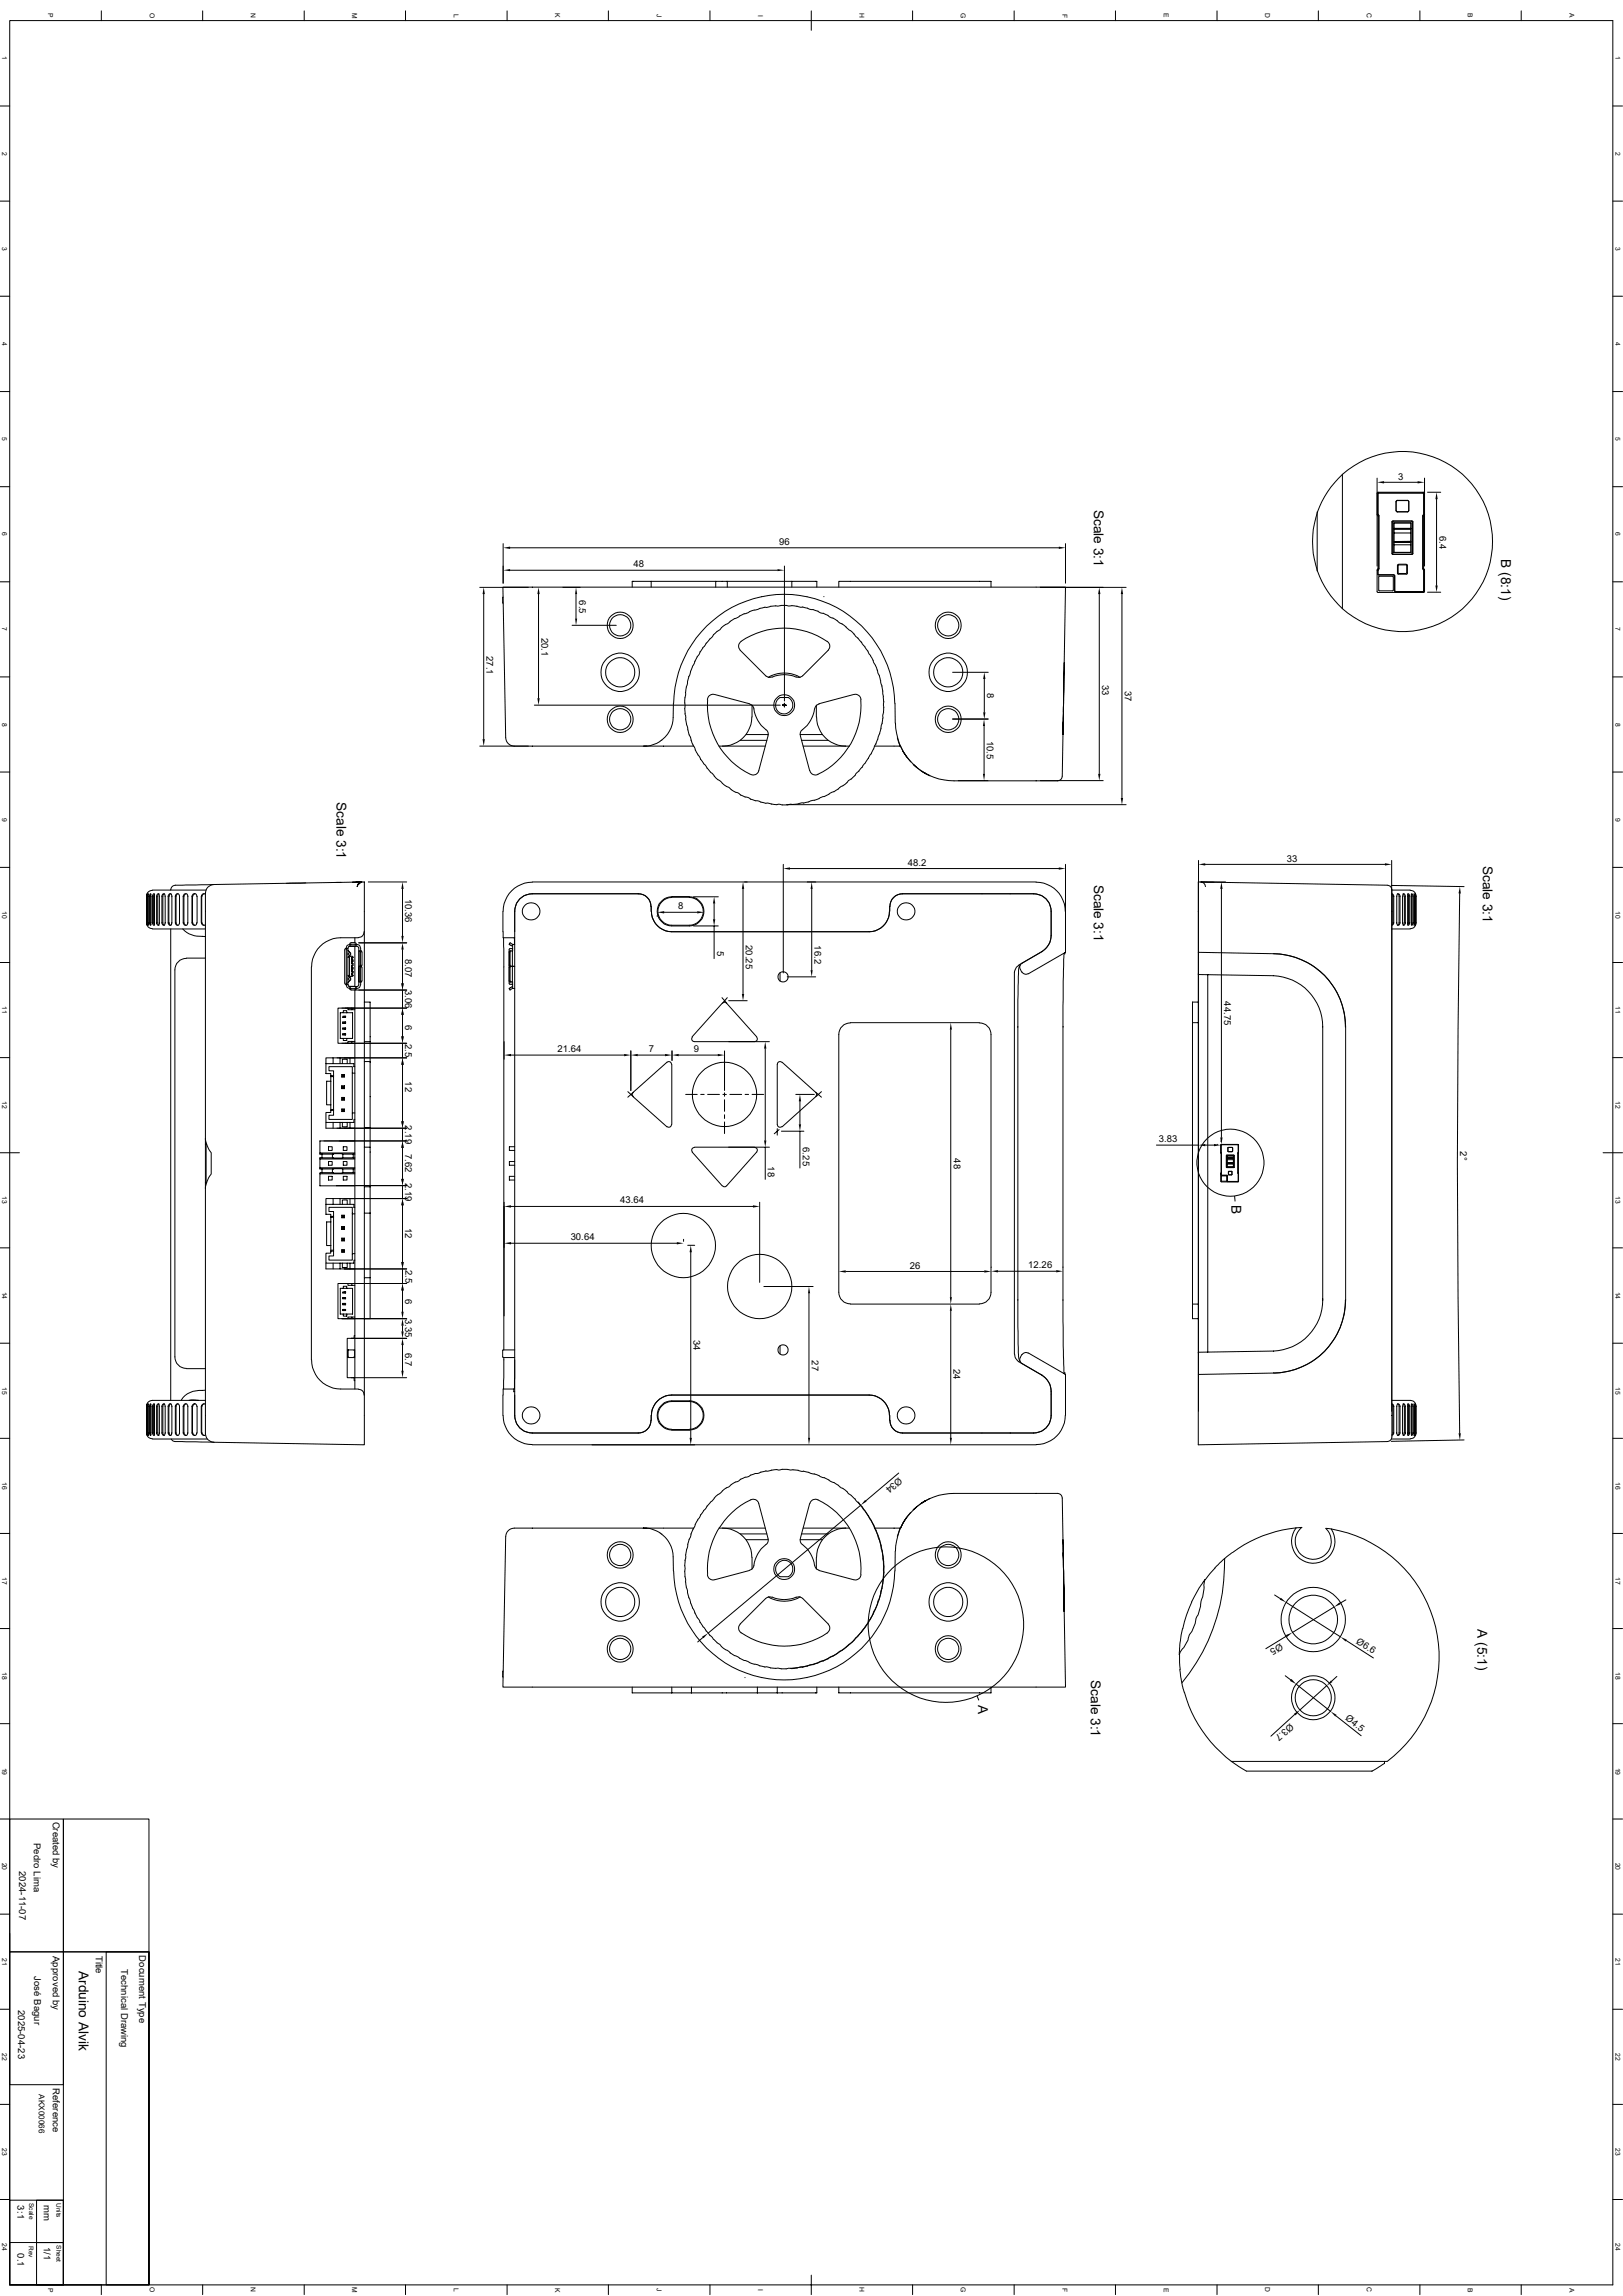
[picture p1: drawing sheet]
<svg xmlns="http://www.w3.org/2000/svg" width="297mm" height="420mm" viewBox="0 0 297 420" stroke-linecap="round" stroke-linejoin="round" font-family="sans-serif">
<defs><g id="words">
<g font-size="2.5">
<text x="200.2" y="93.3" transform="rotate(90 200.2 93.3)">Scale 3:1</text>
<text x="274.7" y="102.3" transform="rotate(90 274.7 102.3)">B (8:1)</text>
<text x="61.6" y="146.7" transform="rotate(90 61.6 146.7)">Scale 3:1</text>
<text x="200.2" y="161.8" transform="rotate(90 200.2 161.8)">Scale 3:1</text>
<text x="271.4" y="158.4" transform="rotate(90 271.4 158.4)">Scale 3:1</text>
<text x="225.3" y="220.4" transform="rotate(90 225.3 220.4)">B</text>
<text x="270.4" y="298" transform="rotate(90 270.4 298)">A (5:1)</text>
<text x="179" y="311.9" transform="rotate(90 179 311.9)">A</text>
<text x="199.6" y="307.3" transform="rotate(90 199.6 307.3)">Scale 3:1</text>
<text x="14.4" y="360.6" transform="rotate(90 14.4 360.6)">Arduino Alvik</text>
</g>
<g font-size="1.7">
<text x="255.9" y="87.7">3</text>
<text x="142.6" y="99.7">96</text>
<text x="263.4" y="98" transform="rotate(90 263.4 98)">6.4</text>
<text x="115.9" y="103.8">48</text>
<text x="106" y="109.8" transform="rotate(90 106 109.8)">6.5</text>
<text x="99.1" y="116.6" transform="rotate(90 99.1 116.6)">20.1</text>
<text x="89" y="120" transform="rotate(90 89 120)">27.1</text>
<text x="201.7" y="125.3" transform="rotate(90 201.7 125.3)">33</text>
<text x="180.6" y="126.8" transform="rotate(90 180.6 126.8)">8</text>
<text x="205.8" y="126.3" transform="rotate(90 205.8 126.3)">37</text>
<text x="180.6" y="135.5" transform="rotate(90 180.6 135.5)">10.5</text>
<text x="166.2" y="158.3">48.2</text>
<text x="235.5" y="157.6">33</text>
<text x="74.2" y="164.4" transform="rotate(90 74.2 164.4)">10.36</text>
<text x="124.1" y="166.4">8</text>
<text x="131.2" y="173.9" transform="rotate(90 131.2 173.9)">5</text>
<text x="136.5" y="172.8" transform="rotate(90 136.5 172.8)">20.25</text>
<text x="149.1" y="172.9" transform="rotate(90 149.1 172.9)">16.2</text>
<text x="74.2" y="175.3" transform="rotate(90 74.2 175.3)">8.07</text>
<text x="74.2" y="181.1" transform="rotate(90 74.2 181.1)">3.06</text>
<text x="224" y="183.2" transform="rotate(90 224 183.2)">44.75</text>
<text x="74.2" y="187.5" transform="rotate(90 74.2 187.5)">6</text>
<text x="74.2" y="191" transform="rotate(90 74.2 191)">2.5</text>
<text x="74.2" y="197.8" transform="rotate(90 74.2 197.8)">12</text>
<text x="102" y="192.5">21.64</text>
<text x="118.7" y="192.5">7</text>
<text x="127" y="192.5">9</text>
<text x="74.2" y="205.9" transform="rotate(90 74.2 205.9)">2.19</text>
<text x="146.9" y="209.8" transform="rotate(90 146.9 209.8)">6.25</text>
<text x="212" y="208.9">3.83</text>
<text x="74.2" y="211.1" transform="rotate(90 74.2 211.1)">7.62</text>
<text x="140.5" y="213.4" transform="rotate(90 140.5 213.4)">18</text>
<text x="174.5" y="211.9" transform="rotate(90 174.5 211.9)">48</text>
<text x="267.2" y="210.6" transform="rotate(90 267.2 210.6)">2°</text>
<text x="74.2" y="216.3" transform="rotate(90 74.2 216.3)">2.19</text>
<text x="113.5" y="220.1">43.64</text>
<text x="74.2" y="224.7" transform="rotate(90 74.2 224.7)">12</text>
<text x="104.4" y="226.9">30.64</text>
<text x="74.2" y="232.2" transform="rotate(90 74.2 232.2)">2.5</text>
<text x="166.5" y="232.1">26</text>
<text x="188.2" y="232">12.26</text>
<text x="74.2" y="237.5" transform="rotate(90 74.2 237.5)">6</text>
<text x="74.2" y="241.3" transform="rotate(90 74.2 241.3)">3.35</text>
<text x="126.9" y="245.1" transform="rotate(90 126.9 245.1)">34</text>
<text x="74.2" y="247.5" transform="rotate(90 74.2 247.5)">6.7</text>
<text x="148.5" y="248.8" transform="rotate(90 148.5 248.8)">27</text>
<text x="174.5" y="250.4" transform="rotate(90 174.5 250.4)">24</text>
<text x="164.5" y="270.2" transform="rotate(140 164.5 270.2)">Ø34</text>
<text x="234.3" y="300.6" transform="rotate(149 234.3 300.6)">Ø5</text>
<text x="248.1" y="300.5" transform="rotate(32 248.1 300.5)">Ø6.6</text>
<text x="236.1" y="315.2" transform="rotate(138 236.1 315.2)">Ø3.7</text>
<text x="246.1" y="314.5" transform="rotate(38 246.1 314.5)">Ø4.5</text>
<text x="9.7" y="333.2" transform="rotate(90 9.7 333.2)">Created by</text>
<text x="6.2" y="337.1" transform="rotate(90 6.2 337.1)">Pedro Lima</text>
<text x="3.5" y="342.3" transform="rotate(90 3.5 342.3)">2024-11-07</text>
<text x="9.7" y="357.8" transform="rotate(90 9.7 357.8)">Approved by</text>
<text x="17.5" y="357.7" transform="rotate(90 17.5 357.7)">Title</text>
<text x="25.4" y="357.7" transform="rotate(90 25.4 357.7)">Document Type</text>
<text x="6.3" y="361.5" transform="rotate(90 6.3 361.5)">José Bagur</text>
<text x="22.2" y="360.2" transform="rotate(90 22.2 360.2)">Technical Drawing</text>
<text x="3.3" y="367.7" transform="rotate(90 3.3 367.7)">2025-04-23</text>
<text x="9.7" y="382" transform="rotate(90 9.7 382)">Reference</text>
<text x="3.2" y="403.4" transform="rotate(90 3.2 403.4)">3:1</text>
<text x="8" y="403.4" transform="rotate(90 8 403.4)">mm</text>
<text x="3.2" y="412.2" transform="rotate(90 3.2 412.2)">0.1</text>
<text x="8" y="411" transform="rotate(90 8 411)">1/1</text>
</g>
<text font-size="1.5" x="7.1" y="383" transform="rotate(90 7.1 383)">AKX00066</text>
<g font-size="1.2">
<text x="8.8" y="2.5" transform="rotate(90 8.8 2.5)">P</text>
<text x="27.4" y="2.4" transform="rotate(90 27.4 2.4)">O</text>
<text x="45.9" y="2.4" transform="rotate(90 45.9 2.4)">N</text>
<text x="64.5" y="2.4" transform="rotate(90 64.5 2.4)">M</text>
<text x="83.1" y="2.5" transform="rotate(90 83.1 2.5)">L</text>
<text x="101.6" y="2.5" transform="rotate(90 101.6 2.5)">K</text>
<text x="120.2" y="2.5" transform="rotate(90 120.2 2.5)">J</text>
<text x="138.7" y="2.7" transform="rotate(90 138.7 2.7)">I</text>
<text x="157.3" y="2.4" transform="rotate(90 157.3 2.4)">H</text>
<text x="175.9" y="2.4" transform="rotate(90 175.9 2.4)">G</text>
<text x="194.4" y="2.5" transform="rotate(90 194.4 2.5)">F</text>
<text x="213" y="2.5" transform="rotate(90 213 2.5)">E</text>
<text x="231.5" y="2.4" transform="rotate(90 231.5 2.4)">D</text>
<text x="250.1" y="2.4" transform="rotate(90 250.1 2.4)">C</text>
<text x="268.6" y="2.5" transform="rotate(90 268.6 2.5)">B</text>
<text x="287.2" y="2.5" transform="rotate(90 287.2 2.5)">A</text>
<text x=".4" y="10.3" transform="rotate(90 .4 10.3)">1</text>
<text x="295.6" y="10.3" transform="rotate(90 295.6 10.3)">1</text>
<text x=".4" y="27.7" transform="rotate(90 .4 27.7)">2</text>
<text x="295.6" y="27.7" transform="rotate(90 295.6 27.7)">2</text>
<text x=".4" y="45.2" transform="rotate(90 .4 45.2)">3</text>
<text x="295.6" y="45.2" transform="rotate(90 295.6 45.2)">3</text>
<text x=".4" y="62.6" transform="rotate(90 .4 62.6)">4</text>
<text x="295.6" y="62.6" transform="rotate(90 295.6 62.6)">4</text>
<text x=".4" y="80" transform="rotate(90 .4 80)">5</text>
<text x="295.6" y="80" transform="rotate(90 295.6 80)">5</text>
<text x=".4" y="97.4" transform="rotate(90 .4 97.4)">6</text>
<text x="295.6" y="97.4" transform="rotate(90 295.6 97.4)">6</text>
<text x=".4" y="114.8" transform="rotate(90 .4 114.8)">7</text>
<text x="295.6" y="114.8" transform="rotate(90 295.6 114.8)">7</text>
<text x=".4" y="132.2" transform="rotate(90 .4 132.2)">8</text>
<text x="295.6" y="132.2" transform="rotate(90 295.6 132.2)">8</text>
<text x=".4" y="149.6" transform="rotate(90 .4 149.6)">9</text>
<text x="295.6" y="149.6" transform="rotate(90 295.6 149.6)">9</text>
<text x=".4" y="166.7" transform="rotate(90 .4 166.7)">10</text>
<text x="295.6" y="166.7" transform="rotate(90 295.6 166.7)">10</text>
<text x=".4" y="184.1" transform="rotate(90 .4 184.1)">11</text>
<text x="295.6" y="184.1" transform="rotate(90 295.6 184.1)">11</text>
<text x=".4" y="201.5" transform="rotate(90 .4 201.5)">12</text>
<text x="295.6" y="201.5" transform="rotate(90 295.6 201.5)">12</text>
<text x=".4" y="218.9" transform="rotate(90 .4 218.9)">13</text>
<text x="295.6" y="218.9" transform="rotate(90 295.6 218.9)">13</text>
<text x=".4" y="236.3" transform="rotate(90 .4 236.3)">14</text>
<text x="295.6" y="236.3" transform="rotate(90 295.6 236.3)">14</text>
<text x=".4" y="253.7" transform="rotate(90 .4 253.7)">15</text>
<text x="295.6" y="253.7" transform="rotate(90 295.6 253.7)">15</text>
<text x=".4" y="271.1" transform="rotate(90 .4 271.1)">16</text>
<text x="295.6" y="271.1" transform="rotate(90 295.6 271.1)">16</text>
<text x=".4" y="288.5" transform="rotate(90 .4 288.5)">17</text>
<text x="295.6" y="288.5" transform="rotate(90 295.6 288.5)">17</text>
<text x=".4" y="305.9" transform="rotate(90 .4 305.9)">18</text>
<text x="295.6" y="305.9" transform="rotate(90 295.6 305.9)">18</text>
<text x=".4" y="323.3" transform="rotate(90 .4 323.3)">19</text>
<text x="295.6" y="323.3" transform="rotate(90 295.6 323.3)">19</text>
<text x=".4" y="340.7" transform="rotate(90 .4 340.7)">20</text>
<text x="295.6" y="340.7" transform="rotate(90 295.6 340.7)">20</text>
<text x=".4" y="358.1" transform="rotate(90 .4 358.1)">21</text>
<text x="295.6" y="358.1" transform="rotate(90 295.6 358.1)">21</text>
<text x=".4" y="375.5" transform="rotate(90 .4 375.5)">22</text>
<text x="295.6" y="375.5" transform="rotate(90 295.6 375.5)">22</text>
<text x=".4" y="392.9" transform="rotate(90 .4 392.9)">23</text>
<text x="295.6" y="392.9" transform="rotate(90 295.6 392.9)">23</text>
<text x="5.3" y="403" transform="rotate(90 5.3 403)">Scale</text>
<text x="10.3" y="402.9" transform="rotate(90 10.3 402.9)">Units</text>
<text x=".4" y="410.4" transform="rotate(90 .4 410.4)">24</text>
<text x="5.2" y="410.8" transform="rotate(90 5.2 410.8)">Rev</text>
<text x="10.3" y="410.7" transform="rotate(90 10.3 410.7)">Sheet</text>
<text x="295.6" y="410.4" transform="rotate(90 295.6 410.4)">24</text>
<text x="8.8" y="418.5" transform="rotate(90 8.8 418.5)">P</text>
<text x="27.4" y="418.4" transform="rotate(90 27.4 418.4)">O</text>
<text x="45.9" y="418.4" transform="rotate(90 45.9 418.4)">N</text>
<text x="64.5" y="418.3" transform="rotate(90 64.5 418.3)">M</text>
<text x="83.1" y="418.5" transform="rotate(90 83.1 418.5)">L</text>
<text x="101.6" y="418.5" transform="rotate(90 101.6 418.5)">K</text>
<text x="120.2" y="418.5" transform="rotate(90 120.2 418.5)">J</text>
<text x="138.7" y="418.7" transform="rotate(90 138.7 418.7)">I</text>
<text x="157.3" y="418.4" transform="rotate(90 157.3 418.4)">H</text>
<text x="175.9" y="418.4" transform="rotate(90 175.9 418.4)">G</text>
<text x="194.4" y="418.5" transform="rotate(90 194.4 418.5)">F</text>
<text x="213" y="418.5" transform="rotate(90 213 418.5)">E</text>
<text x="231.5" y="418.4" transform="rotate(90 231.5 418.4)">D</text>
<text x="250.1" y="418.4" transform="rotate(90 250.1 418.4)">C</text>
<text x="268.6" y="418.5" transform="rotate(90 268.6 418.5)">B</text>
<text x="287.2" y="418.5" transform="rotate(90 287.2 418.5)">A</text>
</g>
</g></defs>
<g fill="none" stroke="#000" stroke-width=".18">
<path d="M0 19.4h1.8M1.8 3.8h293.3v414.2h-293.3zM18.5 2v1.8M37.1 2v1.8M55.7 2v1.8M74.2 2v1.8M92.8 2v1.8M111.3 2v1.8M129.9 2v1.8M148.5 2v3.5M167 2v1.8M185.6 2v1.8"/>
<path d="M204.1 2v1.8M222.7 2v1.8M241.3 2v1.8M259.8 2v1.8M278.4 2v1.8M295.1 19.4h1.8M0 36.8h1.8M295.1 36.8h1.8M0 54.2h1.8M295.1 54.2h1.8M0 71.6h1.8M295.1 71.6h1.8"/>
<path d="M0 89h1.8M92.1 99.4v7.3M195 99.4v7.3M241 93.6v10.8M245.7 86.7v24.6M252 90.3l.1-.3h8.5l.1 .3M252 94.1l.1 .2M252 87.5v16M252.1 94.2v9.9M252.2 94.2l.1 .1v9.8M252.2 94.1l.1-3.9h8.1l.1 3.9M252.2 94.1l.1 .2v9.8"/>
<path d="M252.3 90.2l-.2 .1 .1 3.8M252.3 90.1h8.1M253.3 88.2h6.1M254.7 95.4v5.9l.2 .1h3.6l.1-6M254.7 95.5l.2-.2h3.5l.2 .2M254.9 95.3h3.5M255 95.3l-.2 .2v5.7M255.1 95.6v4.1M255.1 95.6h3.1v5.4h-3.1zM255.1 99.7v1.3M255.1 95.7h3.1M255.1 99.7h3.1"/>
<path d="M255.1 99.2h3.1M255.1 97.5h3.1M255.1 96.8h3.1M255.1 96.7h3.1M255.1 96.6h3.1M255.5 93.4l.2 .2h1.9l.2-.2M255.7 91.5l-.2 .2v1.8l.2 .1h1.9l.2-.1v-1.8l-.2-.2M255.7 91.6l-.2 .2M255.7 91.5h1.9M257.6 91.6l.2 .2M258.2 96.6v4.4M258.2 99l-3.1 .1h3.1"/>
<path d="M258.2 95.6v1M258.3 95.3l.2 .2v5.7M260.3 94.4v9.6M260.4 90.2l.2 .1M260.6 94.1l-.2 .2v9.8l.2 .1M260.6 94.2l-.2 .2M260.6 94.3v9.8M260.6 90.3v3.8M260.6 94.2v.1M260.7 94.1l-.1 .2M260.7 87.5v16M261.2 90h2.5"/>
<path d="M262.9 91.3v15.8M295.1 89h1.8M0 106.4h1.8M87.8 107.4h8.9M88.5 108.7v26.5M92.1 109.2v1.2M93.3 100.2h100.5M93.3 104.3h49M98.6 108.7v19M104.7 114.4h8.1M105.4 108.7v4.5M119.2 106.3h-3.5v1.1"/>
<path d="M119.2 106.3h11.8M119.2 106.3v1.1M128.1 119.2l-.9 1.8M128.7 118.5l-.6 .8M129.2 117.6l-.3 .6-.3 .2M129.9 116.9l-.6 .7M131 106.3h2.1M131 106.3v1.1M133.1 106.3h11.8M133.1 106.3v1.1M133.6 113.7l-2.4 1.8-1.4 1.4M139.4 109.1h.1"/>
<path d="M143.6 103.5v24.7M144.9 106.3h4.6v1.1M144.9 106.3v1.1M145.8 110.9l2.8 .6a2.4 2.4 0 0 1 1.5 .6l.6 .1 2.1 1.1 1.7 1.1 1.1 1M145.8 110.9l-2.8-.2-3 .4-2.4 .6-1.4 .6-2.6 1.4M147.7 109.1h.1M150.7 109.1h.1M151.4 117.3a1.09 1.09 0 0 1 .2 1.7l-4.7 4.6-.8 .3a7.1 7.1 0 0 0-5 0h-.4l-.6-.3-4.6-4.6a1.09 1.09 0 0 1 .1-1.7 14 14 0 0 1 15.8 0M153.5 107.4v-1.1h27.9v1.1M155.7 115.4l1.9 2.1M157.6 117.4l.2 .4 .5 .5M158.2 118.3l.6 .8"/>
<path d="M158.8 119l.5 .9M159.3 120l.9 1.7M190.4 107.4h15.7M201.2 108.7v32.9M205.3 108.7v37.3M252.3 105.1l2.8 .1 .1 .1M252.3 105.2h2.8l.1 2.9M252.3 104.1l-.2 .2v.8l.2 .1M252.3 104.2l-.1 .1 .1 .8M252.3 105.5l2.6-.1 .1 2.6-2.6 .1zM254.8 101.2l.2 .1M254.9 101.3h3.5"/>
<path d="M255.1 101h3.1M255.2 108.1l.1 .1h5.2l.1-.1M255.9 103.4h1.5v1.5h-1.5zM255.9 103.3l-.2 .1v1.5l.2 .1h1.6l.1-1.6-.3-.1M255.9 103.2h1.4M258.5 101.2l-.2 .1M260.4 104l.1 .1M260.4 104.2l.1 .1M260.5 104.3l-.1 3.9h-5l-.1-2.9M260.5 104.2l.1 .1M260.6 104.1l.1 4.1-.1 .2h-8.5l-.1-.2 .1-4.1M260.6 104.3v3.8"/>
<path d="M261.2 108.3h2.5M295.1 106.4h1.8M0 123.8h1.8M87.8 136.5h8.9M97.8 129h45M117.9 136.5h9.1M118.4 136.4l-.5 .1M120.8 135.6l-.6 .4a4.6 4.6 0 0 1-2.5 .5M121.1 135.4h.1M123.2 128.7a8.6 8.6 0 0 1-.7 5 5 5 0 0 1-1.7 1.9M123.3 128.7a20.2 20.2 0 0 1 20.2-20 20.2 20.2 0 0 1 20.2 20M125.3 130.6l.6 2.9"/>
<path d="M125.4 126.6l-.1 1.5 .1 2.5M125.9 133.5l.5 1.9M126.1 123.8l-.6 2.8M126.4 122.8l-.2 .6-.2 .4M126.5 135.4l.3 .9M126.7 121.9l-.3 .9M126.8 136.3l.9 1.7M127.2 120.9l-.5 1M127.7 138l.5 .9M128.2 138.9l.6 .8M128.7 139.7l.3 .2 .4 .6M129.5 128a13.9 13.9 0 0 0 7.8 13.6"/>
<path d="M130.8 127a1.05 1.05 0 0 0-1.3 1M130.8 127l6.4 1.7M131.6 136.5h.6M132.2 136.5h7.8M135.5 135.4h4.8M136.5 134.4h4.1M137.2 128.8l.3 .1 .3 .4a6.6 6.6 0 0 0 2.7 4.5l.1 .6-1.7 6.6a1.02 1.02 0 0 1-1.5 .6M137.6 131.1a5.3 5.3 0 0 1-5.4 5.4M137.6 129v2.1M140.6 123.9a5.7 5.7 0 0 1 5.8 0M142.5 127.8l.2-.2h1.6a1.6 1.6 0 0 1 .5 2.3 1.6 1.6 0 0 1-2.3 .3 1.6 1.6 0 0 1 0-2.4zM143.2 129h.6"/>
<path d="M143.6 128.7v.6M146.4 134.4h4.1M146.7 135.4h4.9M147 136.5h7.8M149.1 129.7a6.2 6.2 0 0 1-2.5 4.1l-.2 .6 1.8 6.6M149.4 129v2.1M149.4 131.1a5.3 5.3 0 0 0 5.4 5.4M149.9 128.8l-.5 .3-.3 .6M154.8 136.5h.6M156.2 127l-6.3 1.7M156.3 127a1.05 1.05 0 0 1 1.3 1M157.5 128a13.9 13.9 0 0 1-7.9 13.6"/>
<path d="M158.4 139.5l-.5 .5-.1 .4M158.9 138.7l-.5 .8M159.5 137.8l-.6 1M159.9 137l-.5 .8M160 136.5h4.7M160.2 121.7l.3 .9M160.3 136.1l-.4 .9M160.6 122.6l.5 1.9M160.6 135.2l-.3 .9M161 134.2l-.3 1M161.2 124.5l.2 1M161.4 125.5l.3 1.9"/>
<path d="M161.5 132.3l-.5 1.9M161.5 131.4l-.1 .9M161.6 127.4l.1 1M161.7 129.4v.9M161.7 130.3l-.2 .6 .1 .5M161.8 128.4v1M163.8 128.7v3.6M163.9 132.3a10.8 10.8 0 0 0 10.7 10.5h17.8a1.88 1.88 0 0 0 1.9-.4l.1-.4 .6-34.6h-103l.5 27.5a1.76 1.76 0 0 0 2.3 1.6h23.1M164.2 135l.5 1.5M164.7 136.5l1.2 2M165.2 137.4l1.5 2M174.3 123h6.5"/>
<path d="M174.3 131.5h6.5M180.1 132.8v8.8M180.1 124.2v6.1M194.6 129.2v1.1M194.7 121.2l-.2 13.2 .1-2.4M295.1 123.8h1.8M0 158.7h1.8M0 141.2h1.8M129.4 140.5l2 2.1M131.4 142.6l1.1 1 3.1 1.8M135.5 145.4l.9 .4M136.4 145.8l.5 .1 .5 .3"/>
<path d="M137.3 146.2l2.8 .7M140.2 146.9l1.9 .3 .5-.1 1.5 .1M143.3 158.1v19.9M143.9 147.2h62.2M144.6 158.9h49.2M148.2 141a1.02 1.02 0 0 0 1.5 .6M157.2 141.1l-2.6 2.4-2 1.3-1.8 .9-1.4 .6-2.3 .6-3 .3M157.7 140.3l-.6 .8M167.7 140.3l-.6-.5 1 .9M168.2 140.8l.8 .5M168.7 141.1l1.5 .8M169.1 141.3l.1 .1"/>
<path d="M169.1 141.4h.1M169.2 141.4l.2 .1-.1-.1M169.3 141.5l.8 .4M175.3 142.8h5.5M190.4 142.8h11.5M195 158.1v16.1M219.3 157.4v100.7M220.6 158.1h32.8M254.7 157.4v100.7M295.1 158.7h1.8M295.1 141.2h1.8M0 176.1h1.8"/>
<path d="M26.8 164v4.8M26.8 163.9v4.9M26.8 168.8a1.02 1.02 0 0 0 1.1 1.1M26.8 163.9l.2-.4v5.7l-.2-.4M27.1 163.5l.1 5.7-.2-.4v-4.9zM27.5 164v4.7M27.5 163.5l.1 .5v5.2h-.2l-.1-.4v-4.9zM27.6 168.7v.5M27.6 163.6v.4M27.9 169.9h9.7M27.9 162.9h-.3a.96 .96 0 0 0-.8 1M27.9 162.8h9.8"/>
<path d="M28 163.6h.3l-.1 5.6h-.2l-.1-.4v-4.9zM28.2 163.5l-.1 .3v5.1l.1 .3M28.8 163.6l.3-.1 .1 .4-.1 5.3h-.3l-.1-.4v-4.9zM29 163.5l-.1 .3v5.1l.1 .3M29.8 163.6l.3-.1 .1 .4v4.9l-.1 .4h-.3l-.2-.4v-4.9zM30.1 163.5l-.3 .3v5.1l.3 .3M30.9 164v4.7M30.9 168.7l.1 .4 .2 .1M31 163.5h.3l.2 .4v4.9l-.2 .4h-.3l-.2-.4v-4.9zM31.2 169.9v86.3M31.2 163.5l-.2 .2-.1 .3M32.3 163.6l.3-.1 .3 .4v4.8a.4 .4 0 0 1-.4 .6 .4 .4 0 0 1-.4-.6v-4.8z"/>
<path d="M32.6 163.5l-.3 .2-.1 .3v4.7l.1 .4 .3 .1M33.4 169.9l1.2 .9a4.7 4.7 0 0 0 2.4 .5M33.7 163.6l.5-.1 .2 .4v4.8a.43 .43 0 0 1-.4 .6 .43 .43 0 0 1-.5-.6v-4.8zM34 163.5l-.2 .2-.1 .3v4.7l.1 .4 .2 .1M34.1 175.3h3.5M34.1 175.3a2.17 2.17 0 0 0-2.1 2.1v70.8a2.17 2.17 0 0 0 2.1 2.1M35.2 164v4.7M35.3 168.7l.1 .4 .2 .1M35.3 163.6l.5-.1 .3 .5v4.7a.47 .47 0 0 1-.5 .6 .47 .47 0 0 1-.5-.6v-4.8zM35.6 163.5l-.2 .2-.1 .3M36.9 164v4.7M37 168.7l.1 .4 .3 .1"/>
<path d="M37 171.3h.6M37.4 163.5l-.3 .2-.1 .3M37.6 163.5a.52 .52 0 0 0-.8 .5l.1 4.8a.47 .47 0 0 0 .7 .4M39.2 161.8l27.5-.5v103l-27.5-.5M39.2 161.8l-6.4 .1a1.18 1.18 0 0 0-1.6 .9M39.2 161.8a1.77 1.77 0 0 0-1.6 2.3v45.2M56 161.5l-3.6 .1M57 176.9v71.9M61.4 161.4h1M63.1 173.7v6.1M63.1 173.7l.1-.2h.5v6.5M63.1 179.8l.1 .2h.5"/>
<path d="M63.3 173.4v.1M63.5 173.5v6.5M63.7 173.8l.5 .5v.3l-.5 .5M63.7 178.4l.5 .5v.3l-.5 .5M63.7 173.4v.1M63.7 174.3l.1 .1M63.7 178.9l.1 .1M63.7 173.8l.1 .1M63.7 174.5h.1M63.7 178.5l.4 .6-.4 .5M63.7 178.4l.1 .1M63.7 179v.1"/>
<path d="M63.7 173.9l.3 .3M63.8 175.1h-.1M63.8 179.7h-.1M63.8 174.5l-.1 .1M63.8 179.2h-.1M63.8 173.1h1.1M64 174.2l.1 .5-.4 .3M64 173.1l-.3 .3M64 173.1h1.2M64.1 172.8l-.6 .1-.1 .5M64.3 172.5h-.2v.6M64.3 172.8h-.2"/>
<path d="M64.3 172.7h.6M64.3 172.4h.6M64.3 178l.1 .4zM64.4 175.2h.2v-.2l-.5-.1-.1 .1v3.5l.1 .1h.4l.1-.2M64.4 175.6l-.1-.4v.4h.3v.3h-.2M64.4 176.3l-.1-.4v.4h.3v.3h-.2M64.4 177l-.1-.4v.4h.3v.2h-.2M64.4 177.7l-.1-.5v.5h.3v.3h-.2M64.4 178.4h.2M64.5 175.2v.4M64.5 175.9v.4M64.5 176.6v.4"/>
<path d="M64.5 178v.4M64.5 177.2v.5M64.5 161.4l1.7-.1-.7 .6-.1 .3a.86 .86 0 0 1 .8-.9zM64.6 178.4h.1M64.9 172.8h.3M64.9 171.5v1h.3v.6M64.9 173.1v7.4M65.2 172.8l.6 .1 .2 .5M65.2 173.1h.1M65.3 173.1l.3 .3M65.6 171.5a10.1 10.1 0 0 0-5.3 .5 5.2 5.2 0 0 0-3.3 4.9M65.7 173.4v3.3h.5v-.2"/>
<path d="M65.7 179.6v.6M65.7 176.8v2.8zM65.7 173.9h.1M65.7 172.5h8.7M65.7 176.8h.5v.2M65.9 173.9v2.8M65.9 173.9h-.2v2.8M65.9 176.8v2.8M65.9 173.9h.3v.3M66 179.6v.6M66 173.4v.5M66.2 179.4v.2h-.5"/>
<path d="M66.3 174.2v2.3M66.3 177v2.4M66.6 170.4v.3a.96 .96 0 0 1-1 .8M67.4 161.3h7M73.7 162.6v8.6M73.7 173.7v6.2M92 166.7v3.7M92.1 170.4v1.1M93.2 176.5l.1 .2h.2M93.2 179.4l.1 .2h.2M93.5 176.7h.7M93.5 179.6h.3"/>
<path d="M93.5 173.9l-.2 .3v2.4l.2 .1M93.5 176.8l-.2 .1v2.5l.2 .2M93.6 173h.2M93.8 172.8l-.5-.4-.1 .3 .4 .3M93.8 176.8v4M93.8 173.9h-.5l-.1 .3M93.8 172.7h.1M93.8 173.5h-.5l-.1 .2v6.2l.1 .1h.5M93.8 172.8v1.1M93.8 172.8h.4M93.8 173.9v2.8M93.8 176.8h-.5l-.1 .2"/>
<path d="M93.8 176.8h.4M94.1 171.5v1.3M94.2 171.5h-2.1l.1 75.4M97.4 161.4a5.3 5.3 0 0 0-5.3 5.3M97.4 161.3h92.2M119.1 165.8a2.31 2.31 0 0 0-2.3-2.3h-19.4a3.2 3.2 0 0 0-3.2 3.2v92.2a3.2 3.2 0 0 0 3.2 3.2h19.4a2.31 2.31 0 0 0 2.3-2.3M119.2 165.8v.9M120.3 167.5v.1M121.5 166.9h6.1M122.9 164h3.3M122.9 164.1h3.3M122.9 164.2a2.54 2.54 0 0 0-2.5 2.5 2.54 2.54 0 0 0 2.5 2.5h3.3a2.54 2.54 0 0 0 2.5-2.5 2.54 2.54 0 0 0-2.5-2.5"/>
<path d="M126.2 164a2.67 2.67 0 0 1 2.6 2.7 2.67 2.67 0 0 1-2.6 2.7h-3.3a2.67 2.67 0 0 1-2.6-2.7 2.67 2.67 0 0 1 2.6-2.7M126.9 169.4h4.5M126.9 164h4.5M130.7 165.3v2.8M130.7 169.4v5.9M136 162.6v19.2M142.7 178v1.5M144.1 178.7h5.2M148.5 162.6v14.9M162.8 166.7a3.8 3.8 0 0 1-3.8 3.7h-36.1a3.8 3.8 0 0 1-3.7-3.7M162.8 165.8v.9M162.9 165.8a2.31 2.31 0 0 1 2.3-2.3h23.9a3.2 3.2 0 0 1 3.3 3.2"/>
<path d="M186.5 176.9h.1M186.7 176.5a3.5 3.5 0 0 0-.3 2.1l-.1 64.1 .2 5.9M187 176.2l-.3 .3-.1 .4 .4 .9M187 177.8l.5 .4 .7-.1M189.6 161.4a5.3 5.3 0 0 1 5.3 5.3M192.4 171.1a3.6 3.6 0 0 1-1.7 3l-4.3 2.4-.4 .4-.4 1v69.8M192.4 166.7v4.4M194.7 174.5l.3-.3-6.8 3.9M194.7 174.5h.1M194.7 174.5l-.2 13.3M219.3 174.2v-12.9l34.6 .6a.93 .93 0 0 1 .8 1.2v98.6a1.88 1.88 0 0 1-.4 1.9l-.4 .1-34.6 .6v-12.9M219.3 178.3l13.6 .2a9.4 9.4 0 0 1 9.2 9.5v49.8"/>
<path d="M219.3 178.3v69.1M220 161.3h4.3M221 178.3v69.1M222.2 161.4l-2.4-.1a.87 .87 0 0 1 .8 .9M223.5 162.6v45.5M233.1 174.5l-13.8-.3v4.1M254.6 162l13.3 .2M254.7 163.5l.2 .1 .2 .4v4.8l-.4 .4M254.7 162.8h3.4M254.7 163.6l.2 .3v5l-.2 .3M254.7 169.9h3.4M255.7 163.5l.4 .1 .1 .3v4.9l-.3 .4h-.2l-.1-.4v-4.9z"/>
<path d="M255.8 163.5l.2 .3v5.1l-.2 .3M256.8 163.5l.2 .1 .2 .3v4.9l-.2 .4h-.2l-.1-.5v-4.7zM256.8 163.5l.2 .5M257 168.7l-.2 .5M257 164v4.7M257.6 163.5l.3 .1 .1 .3v4.9l-.2 .4h-.2zM257.6 163.5l.2 .3v5.1l-.2 .3M258.1 162.9a1.02 1.02 0 0 1 1 1M258.3 163.6v5.6M258.3 163.5l.2 .1 .1 .3v4.9l-.2 .4h-.1zM258.7 163.5l.3 .4v4.9l-.2 .4zM259.1 163.9l-.1-.4v5.7l.1-.4"/>
<path d="M259.1 163.9v4.9M259.1 168.8v.3a.96 .96 0 0 1-1 .8M259.1 164v4.8M267.1 163.4a2880.5 2880.5 0 0 0 0 98.8M295.1 176.1h1.8M0 193.5h1.8M59.6 194.6h5.2v.5h.1M60.5 196.8v1M60.5 197.8h-.7v4.3h.7M60.5 197.8v4.3M61 193.5h-1.4v2.9h.9v.4h.5v-.9h-.8v-.8h4.3v1.2M61 193.5h3.1v1.1"/>
<path d="M61 193.5v1.1M61 196.8v.1h-.5M61 196.9v6.2M61.7 193.5h12.7M62.2 193.5v1.1M62.3 185.3h2.2v4.6h-2.2zM62.5 196.6h.5v.4h-.5zM62.5 197h.5M62.5 196.6h.2v.3M62.5 198.6l.4 .2M62.6 190.8h11.8M62.6 184.4h11.8"/>
<path d="M62.7 198.8v.2h.2v-.2M62.7 194.6v-.8h.8v.8M62.7 199l-.2 .1M62.7 189.1h.5v.2h-.5zM62.7 188h.5v.3h-.5zM62.8 189.9v.4h.7v-.4M62.8 185.3v-.4h.7v.4M62.9 196.6v.3M62.9 199l.1 .1M63 196.6h-.3M63 198.6v.5h-.5v-.5h.5l-.1 .2M63.1 185.9v.2h-.4v-.2h.5v.2h-.1"/>
<path d="M63.1 186.9h.1v.3h-.1zM63.1 186.9h-.4v.3h.4M63.1 188v.3M63.1 189.1v.2M63.3 180v.2M63.4 180.2l.1 .4 .6 .2M63.7 180v.2M63.7 190.8h1.2M63.7 184.4h1.2M63.7 180.2l.1 .2 .3 .1M63.8 180.4h1.1M64.1 180.7l.2 .1"/>
<path d="M64.3 180.8h.6M64.4 184.4v.3M64.4 190.5v.3M64.9 196.3h-.4v7.3h.4M64.9 190.5h-1.2v.3M64.9 184.7h-1.2v-.3h-1.9v6.4h1.9M65.2 180.5h-1.1v.5l10.3 .1M65.2 180.7l-.3 .1M65.2 180.5v.5l-.3 .1v73M65.6 180.2l-.1 .2-.3 .1M66 180.2l-.2 .4-.6 .2M66.7 183.3h1v7.2"/>
<path d="M66.7 190.5h1M66.7 194.2h1M67.7 190.5v15.7M73.7 185.6v4M73.7 194.8v10.3M73.7 190.8v2.7M73.7 181.1v3.3M92.2 190.5v3.3M93.5 193h20.7M93.8 180.8h.1M93.8 180.8h.4M93.8 180.5l-.6 .3 .1 .3 .5-.3"/>
<path d="M114.9 199.7l1 .9M115.4 192.2v7.3M115.9 199.8l-1 .9M116.7 193h5M122.9 194.7a.51 .51 0 0 0-.3-.5 .51 .51 0 0 0-.6 .1l-6.1 5.5-.2 .3 .2 .5M122.9 194.7v11M123 192.2v1.8M124.2 193h7.2M126.7 189.7a.51 .51 0 0 0-.1 .5 .51 .51 0 0 0 .5 .3h13.7M132.1 182.5l.9 1M132.2 183.5l-5.5 6.2M132.6 192.2v7.3"/>
<path d="M132.6 199.9v.6M133.1 182.5l-.9 1 .3-.2 .5 .2 5.5 6.2M133.3 183h3.4M138.5 189.7a.51 .51 0 0 1 .1 .5 .51 .51 0 0 1-.5 .3M140 191.8v16.8M149.3 199.8l1 .9M150.3 199.7l-1 .9M155.6 187.1h23.6M155.6 187.1a2.17 2.17 0 0 0-2.1 2.1v47.2a2.17 2.17 0 0 0 2.1 2.1M174 188.3v49M179.2 187.1a2.17 2.17 0 0 1 2.2 2.1v47.2a2.17 2.17 0 0 1-2.2 2.1M194.5 187.8v53.8l.2 9.3v.3l.3 .2-6.8-3.9"/>
<path d="M194.6 187.8v.1M218.2 187.1v51.4M219.3 183.3h-1.1v3.8h1.1M246.3 187.8a13.4 13.4 0 0 0-13.2-13.3 13.3 13.3 0 0 1 13.1 13.4M246.3 187.8v50M295.1 193.5h1.8M0 210.9h3.6M37.6 209.3v7M37.6 208.2l.1 .6a4.7 4.7 0 0 0 1 2.1v3.9a5 5 0 0 0-1.1 2.6M37.6 216.3v44.1a4.3 4.3 0 0 0 .5 3l.5 .3 .6 .1M37.6 209.3h.2M37.6 216.3h.2"/>
<path d="M37.7 209.3v7M58.5 214.7h6.4M58.5 210.9h6.4M58.5 212h6.4M58.5 213.6h6.4M58.9 211.1v.7h-.4v2h.4v.7M58.9 214.5h-.4v2.4h6.4M58.9 213.8h2.1M59.6 205.3v1.1h2.6M60.1 215.2h.7v.7h-.7zM60.1 212.5h.7v.6h-.7zM60.1 209.8h.7v.6h-.7z"/>
<path d="M60.5 202.1v1M60.5 202.9h.5M61 219.2h-1.4v2.9h.9v.4h.5v-.9h-.8v-.7h4.3v1.1M61 219.2v1.1M61 211.1l-.2 .1v.5l.2 .1h-2.1M61 213.8l-.2 .1v.6h.2h-2.1M61 211.1h3.6M61 211.8h1.7M61 214.5h3.6M61 213.8h1.7M61 219.2h3.1v1.1M61 205.3v1.1"/>
<path d="M61.7 206.4h12.7M62.2 205.3v1.1h1.9v-1.1M62.2 219.2v1.1M62.5 200.7h.5v.6h-.5zM62.5 202.9h.5v.4h-.5zM62.5 201.3l.2-.2 .3 .2M62.5 200.7l.2 .4M62.5 202.9h.2v.3M62.7 211.1v.7h1.9M62.7 205.3v.8h.8v-.8M62.7 202.9h.2M62.8 215.2h.7v.7h-.7z"/>
<path d="M62.8 212.5h.7v.6h-.7zM62.8 209.8h.7v.6h-.7zM62.9 203.2l-.4 .1M62.9 200.9v.2M63 219.2h11.4M63 200.7l-.3 .2M63 202.9h-.1v.3l.1 .1M64.5 203.6v1.2h-4.3v-.8h.8v-.9h-.5v.4h-.9v1.8h5.2v-.5h.1M64.6 211.1v.7h.3M64.6 213.8h-1.9v.7M64.6 211.1h.3M64.6 214.5h.3"/>
<path d="M64.9 213.8h-.3v.7M66.7 209.8h1v7.3M66.7 206.2h1M66.7 217.1h1M67.7 206.2v3.6M67.7 217.1v4.8M73.7 210v5.6M73.7 216.9v2.3M73.7 206.4v2.3M74.4 208.7h-15.9v2.4h2.5M74.4 216.9h-12.8M92.2 219.9v20.8"/>
<path d="M94.2 209.8h-1v.6h1M94.2 212.5h-1v.6h1M94.2 215.2h-1v.7h1M115.9 200.6l6.1 5.5M122.9 205.7a.51 .51 0 0 1-.3 .5 .51 .51 0 0 1-.6-.1M125.5 200.2h2.1M127.1 209.9a.51 .51 0 0 0-.5 .3 .51 .51 0 0 0 .1 .5l5.5 6.2M128.2 200.2h.7M129.5 200.2h2.2M132.3 200.2h.6M132.6 201.2v2.1M132.6 203.9v.7"/>
<path d="M132.6 205.2v2.1M133.6 200.2h2.1M136.4 200.2h.6M137.6 200.2h2.1M138.1 209.9a.51 .51 0 0 1 .5 .3 .51 .51 0 0 1-.1 .5l-5.5 6.2-.3 .2-.5-.2M139 219.9v14.7M140 209.8v5.9M140.8 209.8h-13.7M142.2 206.5v1.1M142.6 206.6l-.9 .8M143 206.9h4.1M145.6 200.2h3.4"/>
<path d="M146.4 201.5v4.2M146.4 206.9v6.8M149.3 200.6l.1-.3-.1-.5-6.2-5.5a.51 .51 0 0 0-.6-.1 .51 .51 0 0 0-.3 .5v11a.51 .51 0 0 0 .3 .5 .51 .51 0 0 0 .6-.1M149.3 200.6l-6.2 5.5M211.6 209.5h7.7M220.6 209.5h1.6M222.8 209.3h.1M223.4 209.4v1.5M223.4 214.7v1.4M223.4 210.9h.1M223.4 210.9v.1M223.4 214.5v.4"/>
<path d="M223.4 214.6v.1M223.4 216.1l.1 .1M223.4 208.7v.1M223.5 209.4h3.1v1.5M223.5 214.9v.1M223.5 210.8v.1M223.5 209.4l-.1 1.4M223.5 209.3h3.1M223.5 211v3.5M223.5 216.2h3.1M223.5 210.9v-1.5h3.1l.1 5.2M223.5 210.9v3.8"/>
<path d="M223.5 214.6v.4h1M223.5 215l1.1 .1M223.5 215.1h1v1h-1zM224.4 211.4v2.1M224.5 213.5h.1M224.5 211.3h1.3M224.5 211.4h1.2v2h-1.2zM224.5 211.3v.1M224.5 211.4l.1 1.5M224.5 211.8h1.2h-1.1M224.5 212.8h1.2M224.5 212.7h1.2"/>
<path d="M224.5 211.9h1.2M224.6 212.9l-.1 .5M224.6 211.5h1.1M224.6 212.9h1.1M224.6 212.7h1.1M224.6 212.1h1.1M224.7 209.9h.8l.1 .7-.8 .1zM224.8 214.3l.6-.1 .1 .6-.6 .1zM224.8 210.7h.7M224.8 214.4l.6-.1v.5l-.5 .1zM225.6 210v.6M225.7 211.4v2h-1.1"/>
<path d="M225.8 211.3v2.3h-1.3v-2.3l1.3 .1M225.8 213.5h.1M225.9 218.8l.1 .9M226.5 210.9v3.6M226.6 214.6v1.5h-2v-1v1.1h2v-1.6M226.6 210.9h.1M226.6 211v3.5M226.7 210.9v.1M226.7 214.5v.1M226.7 209.4v1.5M226.7 214.7v1.4M293.4 210.9h3.5"/>
<path d="M0 228.3h1.8M59.6 220.3h5.2v.6h.1M59.6 231.1v1h2.6M60.5 227.8v1.1M60.5 222.5v1M60.5 223.5v4.3M60.5 223.5h-.7v4.3h.7M60.5 228.7h.5M61 231.1v1M61 222.5v.2h-.5M61 222.7v6.2M62.2 231.1v1h1.9v-1"/>
<path d="M62.3 235.7h2.2v4.7h-2.2zM62.5 222.3h.5v.5h-.5zM62.5 226.5h.5v.5h-.5zM62.5 228.6h.5v.5h-.5zM62.5 222.8h.5M62.5 222.3l.2 .1v.3M62.5 224.4l.4 .1M62.5 227l.2-.1 .3 .1M62.5 226.5l.2 .4M62.5 228.6l.2 .1v.3M62.6 234.8h11.8M62.7 231.1v.8h.8v-.8"/>
<path d="M62.7 224.5v.2h.2v-.2M62.7 220.3v-.8h.8v.8M62.7 224.7l-.2 .2M62.7 228.7h.2M62.7 239.5h.5v.2h-.5zM62.7 238.4h.5v.3h-.5zM62.8 235.7v-.4h.7v.4M62.9 229l-.4 .1M62.9 222.4v.3M62.9 226.6v.3M62.9 224.7l.1 .2M63 232.1h11.4"/>
<path d="M63 222.3l-.3 .1M63 224.4v.5h-.5v-.5h.5l-.1 .1M63 226.5l-.3 .1M63 228.6l-.1 .1v.3l.1 .1M63.1 236.3v.2h-.4v-.2h.5v.2h-.1M63.1 237.4h.1v.2h-.1zM63.1 237.4h-.4v.2h.4M63.1 238.4v.3M63.1 239.5v.2M63.7 234.8h1.2M64.4 234.8v.3M64.5 229.3v1.2h-4.3v-.8h.8v-.8h-.5v.3h-.9v1.9h5.2v-.6h.1"/>
<path d="M64.9 222h-.4v7.3h.4M64.9 235.1h-1.2v-.3h-1.9v6.4h1.9M66.7 221.9h1M66.7 233.7h1M67.7 221.9v19.3M73.7 220.5v10.3M73.7 236.1v3.8M73.7 232.1v2.7M93.5 227.4h30.4M93.5 220.7h44.3M125.1 226.7v.4M125.9 227.8h1.2"/>
<path d="M126.4 229.1v33.9M139.8 235.3h9M148 236.6v26.4M154.8 232.6h25.3M155.6 238.5h23.6M174 239.8v23.2M181.4 231.8h.1M182.6 232.5h10.7M218.2 238.5v2.7h1.1M218.2 238.5h1.1M242.1 237.8a9.4 9.4 0 0 1-9.2 9.3l-13.6 .3M242.1 237.8h.1"/>
<path d="M246.2 237.8a13.3 13.3 0 0 1-13.1 13.4 13.4 13.4 0 0 0 13.2-13.4M295.1 228.3h1.8M0 245.7h1.8M26.8 257.2l.2-.4v5.8l-.2-.5M26.8 257.3v4.8M26.8 257.2v4.9M27.1 256.8v5.8l-.1-.5v-4.9zM27.5 256.8l.1 .5v5.3l-.3-.5v-4.9zM27.5 257.3v4.7M27.6 256.9v.4M28.1 256.8l.2 .1-.1 5.7-.3-.5v-4.9zM28.2 256.8l-.1 .3v5.1l.1 .3"/>
<path d="M28.8 256.9l.3-.1 .1 .4v4.9l-.2 .5-.2-.1-.1-.4v-4.9zM29 256.8l-.1 .3v5.1l.1 .4M29.8 256.9l.3-.1 .1 .4v4.9l-.2 .5-.2-.1-.2-.4v-4.9zM30.1 256.8l-.3 .3v5.1l.3 .4M30.9 257.3v4.7M31 256.8h.3l.2 .4v4.9l-.1 .4-.2 .1-.4-.5v-4.9zM31.2 256.8l-.2 .2-.1 .3M32.3 256.9l.3-.1 .3 .4v4.8a.4 .4 0 0 1-.4 .6 .4 .4 0 0 1-.4-.5v-4.9zM32.6 256.8l-.3 .2-.1 .3v4.7l.1 .4 .3 .2M33.7 256.9l.2-.1a.45 .45 0 0 1 .5 .5v4.7a.44 .44 0 0 1-.4 .6 .44 .44 0 0 1-.5-.6v-4.8zM34 256.8l-.2 .2-.1 .3v4.7l.1 .4 .2 .2M34.1 250.4h3.5"/>
<path d="M34.6 256.2h1.8M35.2 257.3v4.7M35.3 256.9l.5-.1 .3 .5v4.7a.47 .47 0 0 1-.5 .6 .47 .47 0 0 1-.5-.6v-4.8zM35.6 256.8l-.2 .2-.1 .3M36.9 257.3v4.7M37.4 256.8l-.3 .2-.1 .3M37.6 256.8a.57 .57 0 0 0-.8 .5l.1 5a.49 .49 0 0 0 .7 .2M37.6 256.2h-8.9a1.41 1.41 0 0 0-1.9 1M37.6 254.3a5.5 5.5 0 0 0-4.1 1.4l-.4 .5M57 248.8a5.3 5.3 0 0 0 5.4 5.3h3.2M62.6 241.2h11.8M62.8 240.4v.3h.7v-.3"/>
<path d="M63.7 241.2h1.2M63.7 246.9h1.2v1.4l-.1-.1M63.8 248.2l-.1 .1M63.8 247l-.1-.1v1.4h1.2M64.3 244.8h10.1M64.3 252h10.1M64.4 240.9v.3M64.9 246.9l-.1 .1M64.9 244.3h-.1v.5h-1.3v7.2h1.3v.6h.1M64.9 240.9h-1.2v.3M65.6 254.1a1.02 1.02 0 0 1 1 1.1M73.7 242.5v1"/>
<path d="M73.7 246v4.7M92 255.2v3.7M92.1 254.1v1.1M92.1 258.9a5.3 5.3 0 0 0 5.3 5.3M92.1 248.3h2.1M92.2 248.3l-.1 5.8h2l.1-5.3M94 254.1v.5M94 254.6h.2M94.2 246.9h-2.1v1.4M119.2 258.9v.9M121.2 256.9a2.51 2.51 0 0 1 1.7-.7h3.3a2.67 2.67 0 0 1 2.6 2.7 2.67 2.67 0 0 1-2.6 2.7h-3.3a2.65 2.65 0 0 1-2.5-1.8 2.65 2.65 0 0 1 .8-2.9zM142.7 246.2v1.4"/>
<path d="M162.8 258.9a3.8 3.8 0 0 0-3.8-3.7h-36.1a3.8 3.8 0 0 0-3.7 3.7M162.8 258.9v.9M185.7 247.7l.2 .8 .5 .6 4.3 2.4M186.5 248.8h.1M186.5 248.8l.2 .3M187 247.8l-.4 .9 .3 .6 3.8 2.2M188.2 247.5l-.7-.1-.5 .4M190.7 251.5a3.6 3.6 0 0 1 1.7 3v4.4a3.2 3.2 0 0 1-3.3 3.2h-23.9a2.31 2.31 0 0 1-2.3-2.3M194.7 251.1h.1M194.9 258.9a5.3 5.3 0 0 1-5.3 5.3M195 251.4v7.5M219.3 247.4v4l13.7-.2"/>
<path d="M233 251.1h.1M254.7 256.9l.2 .3v5l-.2 .3M254.7 256.8l.4 .4v4.9l-.4 .5M254.7 256.2h2.5a1.49 1.49 0 0 1 1.9 .8v.2M255.7 256.8h.2l.3 .4v4.9l-.1 .4-.2 .1-.3-.5v-4.9zM255.8 256.8l.2 .3v5.1l-.2 .4M256.8 256.8l.2 .5M256.8 256.8h.2l.2 .4v4.9l-.3 .5-.2-.6v-4.7zM257 257.3v4.7M257.6 256.8l.2 .3v5.1l-.2 .3M257.6 256.8h.2l.2 .4v4.9l-.3 .5-.1-.1zM258.3 256.9v5.6"/>
<path d="M258.3 256.8l.3 .4v4.9l-.2 .5zM258.7 256.8l.3 .4v4.9l-.2 .5zM259.1 257.2v4.9M259.1 257.3v4.8M259.1 257.2l-.1-.4v5.8l.1-.5M295.1 245.7h1.8M0 263.1h1.8M26.8 262.1a1.02 1.02 0 0 0 1.1 1.1M27.6 262v.5M27.9 263.2h10M30.9 262l.1 .4 .2 .2M31.3 263.2l.3 .4 .5 .1 7.1 .1"/>
<path d="M35.3 262l.1 .4 .2 .2M37 262l.1 .4 .3 .2M97.4 264.3h92.2M117.7 279.5a4.8 4.8 0 0 1 3.1 .9M117.9 279.5h-21.9a4.1 4.1 0 0 0-3 .5l-.3 .5-.2 .6-.5 27.5h103l-.6-34.6a.93 .93 0 0 0-1.1-.8h-18.7a10.8 10.8 0 0 0-10.7 10.5M117.9 279.5l.5 .1M122.9 261.5h3.3M126.2 261.5a2.54 2.54 0 0 0 2.5-2.6 2.54 2.54 0 0 0-2.5-2.5h-3.3a2.54 2.54 0 0 0-2.5 2.5 2.54 2.54 0 0 0 2.5 2.6M126.8 279.7l-.4 .9M127 279.5h-9.1M127.7 278l-.9 1.7M128.2 277.1l-.5 .9"/>
<path d="M128.8 276.4l-.6 .7M129.4 275.5l-.4 .6-.3 .2M130 274.8l-.6 .7M131.6 279.5h.6M132.2 279.5h7.8M132.2 279.5a5.3 5.3 0 0 1 5.4 5.4M135.6 270.6l-3.1 1.8-1.5 1.3-1 1.1M136.4 270.2l-.9 .4M141.2 268.9l-3 .6-1.3 .6-.5 .1M144.1 268.8l-2.9 .1M144.1 268.8l3 .3 2.3 .6 1.4 .6 2.6 1.4 2.4 1.8M147 279.5h7.8"/>
<path d="M148.2 275l-1.8 6.6 .2 .6a6.2 6.2 0 0 1 2.5 4.1M148.2 275a1.02 1.02 0 0 1 1.5-.6 13.9 13.9 0 0 1 7.8 13.6M154.8 279.5h.6M154.8 279.5a5.3 5.3 0 0 0-5.4 5.4M155.8 273.6l.6 .6M156.5 274.2l.1 .3 .6 .5M157 274.7a18.2 18.2 0 0 1 3.4 19.2 18.2 18.2 0 0 1-15.7 11.3M157.1 275l.6 .7M157.5 275.3l-27.9 23.4M157.8 275.6l.1 .4 .5 .5M158.4 276.5l.5 .8M158.9 277.2l.6 1"/>
<path d="M159.4 278.2l.5 .8M159.9 279l.4 1M160 279.5h4.7M160.3 280l.3 .8M164.5 269.5l-6 5M164.7 279.5l-.5 1.6M164.7 279.5h.1M165.9 277.5l-1.1 2M166.7 276.6a9.7 9.7 0 0 0-1.9 2.9M168.1 275.3l-1 .9 .6-.5M169 274.7l-.8 .6M169.2 274.6l-.5 .3"/>
<path d="M169.2 274.6l-.2 .1M169.4 274.5l-.2 .1M170.2 274.1l-.9 .4M237.2 279.5a4 4 0 0 0 .4 5.3 4 4 0 0 0 5.3 .2 4 4 0 0 0 .7-5.3M238.2 279.4a3.3 3.3 0 0 0-.3 4.7 3.3 3.3 0 0 0 4.7 .2 3.3 3.3 0 0 0 0-4.7M238.3 279.4a24 24 0 0 0-12.7 4.6M242.7 279.6a23.8 23.8 0 0 1 19.9 17.5 23.8 23.8 0 0 1-8.7 25.1M254.6 263.2h3.5M257 262l-.2 .6M259.1 262.1v.3a.96 .96 0 0 1-1 .8M267.9 263.4l-13.3 .3M295.1 263.1h1.8"/>
<path d="M0 280.5h1.8M0 297.9h1.8M120.8 280.4a5.3 5.3 0 0 1 2.4 4.4v2.6M121.1 280.6h.1M123.3 287.4a20.2 20.2 0 0 0 20.2 19.9 20.2 20.2 0 0 0 20.2-19.9M125.4 285.5l-.1 1.9 .1 2M125.5 289.4l.6 2.8M126 292.2l.2 .4 .2 .6M126.4 293.2l.3 .9M126.4 280.6l-.5 1.9-.6 3M126.7 294.1l1.4 2.7M128.1 296.8l.6 .7"/>
<path d="M128.6 299.6l-.9 .8M128.6 297.6l.3 .2 .3 .6M129.3 298.4l.6 .7M129.5 288a1.05 1.05 0 0 0 1.3 1M129.8 299.1l.6 .5 .2 .3M130.6 299.8l.6 .7M135.5 280.6h4.8M136.5 281.6h4.1M137.2 287.2l.3-.1 .3-.4a6.6 6.6 0 0 1 2.7-4.5l.1-.6-1.7-6.6a1.02 1.02 0 0 0-1.5-.6 13.9 13.9 0 0 0-7.9 13.6M137.2 287.3l-6.4 1.7M137.6 284.9v2.1M140.6 292.1a5.7 5.7 0 0 0 5.8 0"/>
<path d="M141.3 292.1a5.4 5.4 0 0 0 4.4 0M141.3 292.2l-.6-.1-.6 .3-4.6 4.7a1.09 1.09 0 0 0 .1 1.6M142.5 285.8a1.58 1.58 0 0 1 2.3 .3 1.58 1.58 0 0 1-.5 2.3h-1.6a1.57 1.57 0 0 1-.2-2.6zM145.7 292.2l.6-.1 .6 .3 4.7 4.7a1.09 1.09 0 0 1-.2 1.6 14 14 0 0 1-15.8 0M146.4 281.6h4.1M146.7 280.6h4.9M149.1 286.3l.3 .6 .5 .3M149.4 284.9v2.1M149.9 287.3l6.3 1.7M157 299.3l-1 1.1-1.5 1.2-3 1.8-.8 .4-.6 .1-.4 .3M157.6 288a1.05 1.05 0 0 1-1.3 1M157.6 298.5l-.6 .7"/>
<path d="M158.3 297.7l-.5 .5-.2 .4M158.8 296.9l-.6 .8M159.3 296.1l-.5 .9M160.2 294.3l-.9 1.7M160.6 293.4l-.4 .9M160.7 280.8l.3 1M161 281.8l.5 1.9M161.4 290.5l-.8 3M161.4 283.7l.1 .9M161.6 284.6l-.1 .6 .2 .5M161.7 288.6l-.3 1.9M161.7 285.7v.9"/>
<path d="M161.7 287.7l-.1 .9M161.8 286.6v1.1M163.8 283.7v3.7M194.5 281.6l.2 13.2-.1-10.8M218.1 293l1.4-2.6 1.1-1.5-.3 .8v.9l-.2 1.5-.8 3.2a2.64 2.64 0 0 0-.6 1.6l-.6 1.5a2.37 2.37 0 0 0-.7 1.6l-.8 1.4-.6 .8-.2 .5 .1-2.2 .5-2.6M218.1 293a21.9 21.9 0 0 0-1.6 4.9M222.3 286.9l-1.7 2M224.1 285.1a34.6 34.6 0 0 1-7.8 22.7M225.6 284l-1.7 1.2-1.6 1.7M233.3 291.8l1 .6M235.4 293.1l9.9 6.3M235.5 299.3l-3.9 2.3"/>
<path d="M244.1 294l-7.6 4.6M246.3 292.7l-1.1 .6M295.1 280.5h1.8M295.1 297.9h1.8M0 315.3h1.8M92.1 305.6v1.2M115.7 308.6v1.1h7.2M122.9 309.7h3.6M122.9 308.6v1.1M126.5 309.7h12.1M126.5 308.6v1.1M131.2 300.5l2.4 1.8"/>
<path d="M133.6 302.3l2.6 1.4 1.4 .6 2.4 .6 3 .4 2.8-.2M136.3 306.9h.1M138.6 309.7h3.6M138.6 308.6v1.1M139.4 306.9h.1M142.2 308.6v1.1M146.9 305l-.4-.1-.7 .2M147.7 306.9h.1M149.5 308.6v1.1h-7.3M149.6 304.2l-2.7 .8M153.5 308.6v1.1h27.9v-1.1M178.8 310.3l.3 .7"/>
<path d="M215.9 302.6l.1 2.8M215.9 305.4l.5 3 .3 1.1M216.7 309.5a24 24 0 0 0 8.6 12.7M235.2 306.5l1 .8M236.9 313.6l-4.3 4M237.2 308.1l6.3 5M242.8 308.4l-4.9 4.4M244.5 313.9l4.6 3.6M244.6 306.7l-.9 .8M246.4 300.1l4.9 3.2M295.1 315.3h1.8M0 332.7h1.8"/>
<path d="M1.8 332.7h9.8v24.3h-9.8zM11.6 332.7h15.7v24.3h-15.7zM225.3 322.2l2.8 1.8h22.3a3.1 3.1 0 0 0 1.9-.8l1-.6 .1-.4M225.3 322.2h28.5M295.1 332.7h1.8M0 350.1h1.8M1.8 357h9.8v24.3h-9.8zM1.8 353.7v64.3h16.7v1.7M11.6 357h15.7v61h-7.9v-61h7.9v61h-15.7zM295.1 350.1h1.8M0 367.5h1.8M295.1 367.5h1.8"/>
<path d="M0 384.9h1.8M295.1 384.9h1.8M0 402.3h1.8M1.8 402.5h9.8v15.5h-9.8zM6.7 402.5v7.7h4.9v7.8h-9.8v-7.8h9.8v7.8h-4.9v-7.8h4.9v-7.7zM37.1 418v1.7M55.7 418v1.7M74.2 418v1.7M92.8 418v1.7M111.3 418v1.7M129.9 418v1.7M148.5 416.2v3.5"/>
<path d="M167 418v1.7M185.6 418v1.7M204.1 418v1.7M222.7 418v1.7M241.3 418v1.7M259.8 418v1.7M278.4 418v1.7M295.1 402.3h1.8"/>
<circle cx="256.6" cy="99.1" r="16.5"/>
<circle cx="113.5" cy="114.4" r="2.39"/>
<circle cx="113.5" cy="114.4" r="1.95"/>
<circle cx="173.5" cy="114.4" r="2.39"/>
<circle cx="173.5" cy="114.4" r="1.95"/>
<circle cx="113.5" cy="131.6" r="2.39"/>
<circle cx="113.5" cy="131.6" r="1.95"/>
<circle cx="113.5" cy="123" r="2.66"/>
<circle cx="113.5" cy="123" r="3.5"/>
<circle cx="143.5" cy="129" r="1.91"/>
<circle cx="173.5" cy="131.6" r="2.39"/>
<circle cx="173.5" cy="131.6" r="1.95"/>
<circle cx="173.5" cy="123" r="2.66"/>
<circle cx="173.5" cy="123" r="3.5"/>
<circle cx="97.2" cy="166.7" r="1.59"/>
<circle cx="143.3" cy="178.7" r=".94"/>
<circle cx="165.8" cy="166.7" r="1.59"/>
<circle cx="132.6" cy="200.2" r="5.9"/>
<circle cx="225.2" cy="212.7" r="6.1"/>
<circle cx="125.1" cy="227.8" r="5.9"/>
<circle cx="139" cy="235.3" r="5.9"/>
<circle cx="97.2" cy="258.9" r="1.59"/>
<circle cx="143.3" cy="246.9" r=".94"/>
<circle cx="165.8" cy="258.9" r="1.59"/>
<circle cx="113.5" cy="293" r="3.5"/>
<circle cx="113.5" cy="293" r="2.66"/>
<circle cx="113.5" cy="284.4" r="1.95"/>
<circle cx="113.5" cy="284.5" r="2.39"/>
<circle cx="143.5" cy="287" r="1.91"/>
<circle cx="173.1" cy="297.2" r="14.2"/>
<circle cx="173.5" cy="293" r="3.5"/>
<circle cx="173.5" cy="293" r="2.66"/>
<circle cx="173.5" cy="284.4" r="1.95"/>
<circle cx="173.5" cy="284.5" r="2.39"/>
<circle cx="240.3" cy="296.2" r="5.9"/>
<circle cx="240.3" cy="296.2" r="4.5"/>
<circle cx="113.5" cy="301.6" r="1.95"/>
<circle cx="113.5" cy="301.6" r="2.39"/>
<circle cx="173.5" cy="301.6" r="1.95"/>
<circle cx="173.5" cy="301.6" r="2.39"/>
<circle cx="240.3" cy="310.6" r="3.3"/>
<circle cx="240.4" cy="310.6" r="4"/>
</g>
<g fill="#000">
<path d="M92.1 100.2l1.2-.2v.4zM193.8 100l1.2 .2-1.2 .2zM252 88.2l1.3-.2v.4zM259.4 88l1.3 .2-1.3 .2zM262.9 90l.2 1.3h-.4zM88.5 107.4l.2 1.3h-.4zM92.1 104.3l1.2-.2v.4zM98.6 107.4l.2 1.3h-.5zM105.2 113.2h.4l-.2 1.2zM105.4 107.4l.2 1.3h-.4zM142.3 104.1l1.3 .2-1.3 .2zM201.2 107.4l.2 1.3h-.4z"/>
<path d="M205.3 107.4l.2 1.3h-.4zM262.7 107.1h.4l-.2 1.2zM88.3 135.2h.4l-.2 1.3zM98.3 127.7h.5l-.2 1.3zM180.1 131.5l.2 1.3h-.4zM180.1 123l.2 1.2h-.4zM179.9 130.3h.4l-.2 1.2zM143.3 158.9l1.3-.2v.4zM179.9 141.6h.4l-.2 1.2zM193.8 158.7l1.2 .2-1.2 .2zM201 141.6h.4l-.2 1.2zM205.1 146h.4l-.2 1.2z"/>
<path d="M219.3 158.1l1.3-.2v.4zM253.4 157.9l1.3 .2-1.3 .2zM73.7 172.5l.2 1.2h-.5zM73.4 179.9h.5l-.2 1.2zM73.7 161.3l.2 1.3h-.5zM73.4 171.2h.5l-.2 1.3zM120.3 166.9l1.2-.2v.4zM127.6 166.7l1.3 .2-1.3 .2zM130.7 164l.2 1.3h-.4zM130.5 168.1h.4l-.2 1.3zM136 161.3l.2 1.3h-.4zM148.5 161.3l.2 1.3h-.4z"/>
<path d="M148.3 177.5h.4l-.2 1.2zM223.5 161.3l.2 1.3h-.4zM267.2 162.2l.1 1.2h-.4zM73.7 184.4l.2 1.2h-.5zM73.4 189.6h.5l-.2 1.2zM73.7 193.5l.2 1.3h-.5zM92.2 193l1.3-.2v.4zM114.2 192.8l1.2 .2-1.2 .2zM115.4 193l1.3-.2v.4zM121.7 192.8l1.3 .2-1.3 .2zM123 193l1.2-.2v.4zM131.4 192.8l1.2 .2-1.2 .2z"/>
<path d="M135.8 181.8h.4l-.2 1.2zM140 190.5l.3 1.3h-.5zM174 187.1l.2 1.2h-.4zM73.4 205.1h.5l-.2 1.3zM73.7 208.7l.2 1.3h-.5zM73.4 215.6h.5l-.2 1.3zM139.8 208.6h.5l-.3 1.2zM146.4 200.2l.2 1.3h-.4zM146.2 205.7h.4l-.2 1.2zM219.3 209.5l1.3-.2v.4zM222.2 209.3l1.2 .2-1.2 .2zM223.3 208.1h.4l-.2 1.2z"/>
<path d="M73.7 219.2l.2 1.3h-.5zM73.4 230.8h.5l-.2 1.3zM73.7 234.8l.2 1.3h-.5zM73.4 239.9h.5l-.2 1.3zM92.2 227.4l1.3-.2v.4zM92.2 220.7l1.3-.2v.4zM123.9 227.2l1.2 .2-1.2 .2zM126.4 227.8l.2 1.3h-.4zM137.8 220.5l1.2 .2-1.2 .2zM148 235.3l.3 1.3h-.4zM153.5 232.6l1.3-.2v.4zM173.8 237.3h.4l-.2 1.2z"/>
<path d="M174 238.5l.2 1.3h-.4zM180.1 232.4l1.3 .2-1.3 .2zM181.4 232.5l1.2-.2v.4zM193.3 232.3l1.2 .2-1.2 .2zM73.7 244.8l.2 1.2h-.5zM73.4 250.7h.5l-.2 1.3zM73.7 241.2l.2 1.3h-.5zM73.4 243.5h.5l-.2 1.3zM126.2 263h.4l-.2 1.3zM147.9 263h.4l-.3 1.3zM158.3 274.4l.3 .3-1.1 .6zM173.8 263h.4l-.2 1.3z"/>
<path d="M266.9 262.2h.4l-.1 1.2zM128.5 299.4l1.1-.7-.9 1zM234.4 292.3l1 .8-1.2-.5zM235.3 299.1l1.2-.5-1 .8zM244.1 294l1-.9 .2 .4zM245.3 299.4l1.2 .5-.2 .4zM236.3 307.1l.9 1-1.1-.6zM236.8 313.5l1.1-.7-.8 1zM243.6 307.4l.2 .3-1 .7zM243.5 313.1l1.1 .6-.3 .3z"/>
</g>
<use href="#words"/>
</svg>
